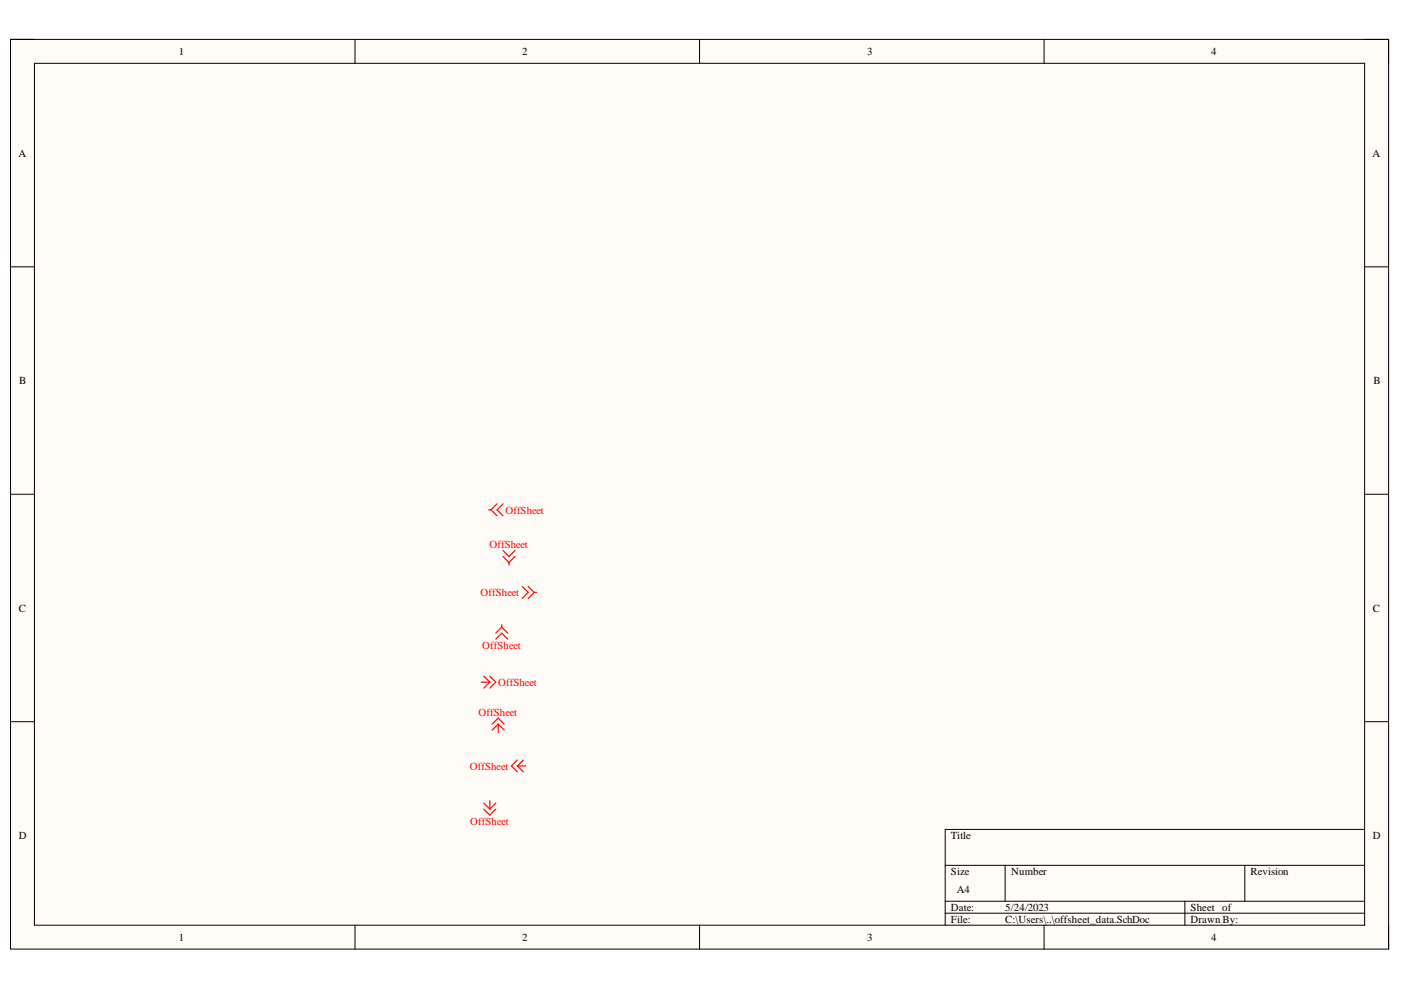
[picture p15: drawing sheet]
<svg xmlns="http://www.w3.org/2000/svg" width="297mm" height="210mm" viewBox="0 0 297 210" stroke-linecap="round" stroke-linejoin="round" font-family="sans-serif">
<defs><g id="words">
<g font-size="2.3">
<text x="37.9" y="11.7">1</text>
<text x="110.7" y="11.7">2</text>
<text x="183.9" y="11.7">3</text>
<text x="256.8" y="11.7">4</text>
<text x="3.9" y="33.3">A</text>
<text x="291" y="33.3">A</text>
<text x="4.1" y="81.4">B</text>
<text x="291.2" y="81.4">B</text>
<text x="4" y="129.7">C</text>
<text x="291.1" y="129.7">C</text>
<text x="4" y="177.9">D</text>
<text x="201.6" y="177.9">Title</text>
<text x="291.1" y="177.9">D</text>
<text x="201.6" y="185.5">Size</text>
<text x="214.4" y="185.5">Number</text>
<text x="265.1" y="185.5">Revision</text>
<text x="202.9" y="189.3">A4</text>
<text x="201.6" y="193.1">Date:</text>
<text x="201.6" y="195.7">File:</text>
<text x="213.1" y="193.1">5/24/2023</text>
<text x="213.1" y="195.7">C:\Users\..\offsheet_data.SchDoc</text>
<text x="252.4" y="193.1">Sheet of</text>
<text x="252.4" y="195.7">Drawn By:</text>
<text x="37.9" y="199.5">1</text>
<text x="110.7" y="199.5">2</text>
<text x="183.9" y="199.5">3</text>
<text x="256.8" y="199.5">4</text>
</g>
<g font-size="2.3" fill="#f00">
<text x="107.2" y="108.9">OffSheet</text>
<text x="103.8" y="116.2">OffSheet</text>
<text x="101.9" y="126.4">OffSheet</text>
<text x="102.2" y="137.5">OffSheet</text>
<text x="105.6" y="145.4">OffSheet</text>
<text x="101.5" y="151.8">OffSheet</text>
<text x="99.6" y="163.2">OffSheet</text>
<text x="99.7" y="174.9">OffSheet</text>
</g>
</g></defs>
<path d="M2.2 8.4h292.2v192.8h-292.2z" fill-rule="evenodd" fill="#fffcf8"/>
<path d="M2.2 8.4h292.2v192.8h-292.2z" fill="none" stroke="#000" stroke-width=".21"/>
<path d="M7.3 13.4h282v182.8h-282z" fill-rule="evenodd" fill="#fffcf8"/>
<g fill="none" stroke="#000" stroke-width=".21">
<path d="M2.2 8.3h5.1M7.3 13.4h282v182.8h-282zM75.3 8.3v5.1M148.3 8.3v5.1M221.4 8.4v5M289.3 8.4h5.1v5M2.2 56.6h5.1M289.3 56.6h5.1M2.2 104.8h5.1M289.3 104.8h5.1M2.2 153h5.1M289.3 153h5.1"/>
<path d="M289.3 175.9h-88.9v20.3M75.3 196.2v5M148.3 196.2v5M200.4 183.5h88.9M200.4 191.1h88.9M200.4 193.6h88.9M213.1 183.5v7.6M221.4 196.2v5M251.2 191.1v5.1M263.9 183.5v7.6M294.4 196.2v5"/>
</g>
<g fill="none" stroke="#f00" stroke-width=".25">
<path d="M103.6 108.1h.5M104.1 108.1l1.3 1.3M105.4 106.8l-1.3 1.3M106.6 106.8l-1.2 1.3 1.2 1.3M106.6 116.7l1.3 1.3 1.3-1.3M106.6 118l1.3 1.3M107.9 119.3v.5M109.2 118l-1.3 1.3M105.1 135.5l1.3-1.3 1.3 1.3M106.4 133l-1.3 1.2M106.4 133l1.3 1.2M106.4 132.5v.5"/>
<path d="M110.7 124.3l1.3 1.3-1.3 1.3M112 124.3l1.3 1.3M113.3 125.6l-1.3 1.3M113.3 125.6h.5M102.1 144.6h1.8M102.6 143.4l1.3 1.2M103.9 144.6l-1.3 1.3M103.9 143.4l1.2 1.2-1.2 1.3M104.4 153.5l1.2-1.2 1.3 1.2M105.6 153.5l-1.2 1.3M105.6 153.5l1.3 1.3M105.6 153.5v1.8"/>
<path d="M102.6 170.3l1.3 1.2M102.6 171.5l1.3 1.3 1.2-1.3M103.9 169.8v1.7M105.1 170.3l-1.2 1.2M109.7 162.4l1.3 1.3M109.7 161.1l-1.3 1.3 1.3 1.3M109.7 162.4h1.8M111 161.1l-1.3 1.3"/>
</g>
<use href="#words"/>
</svg>
